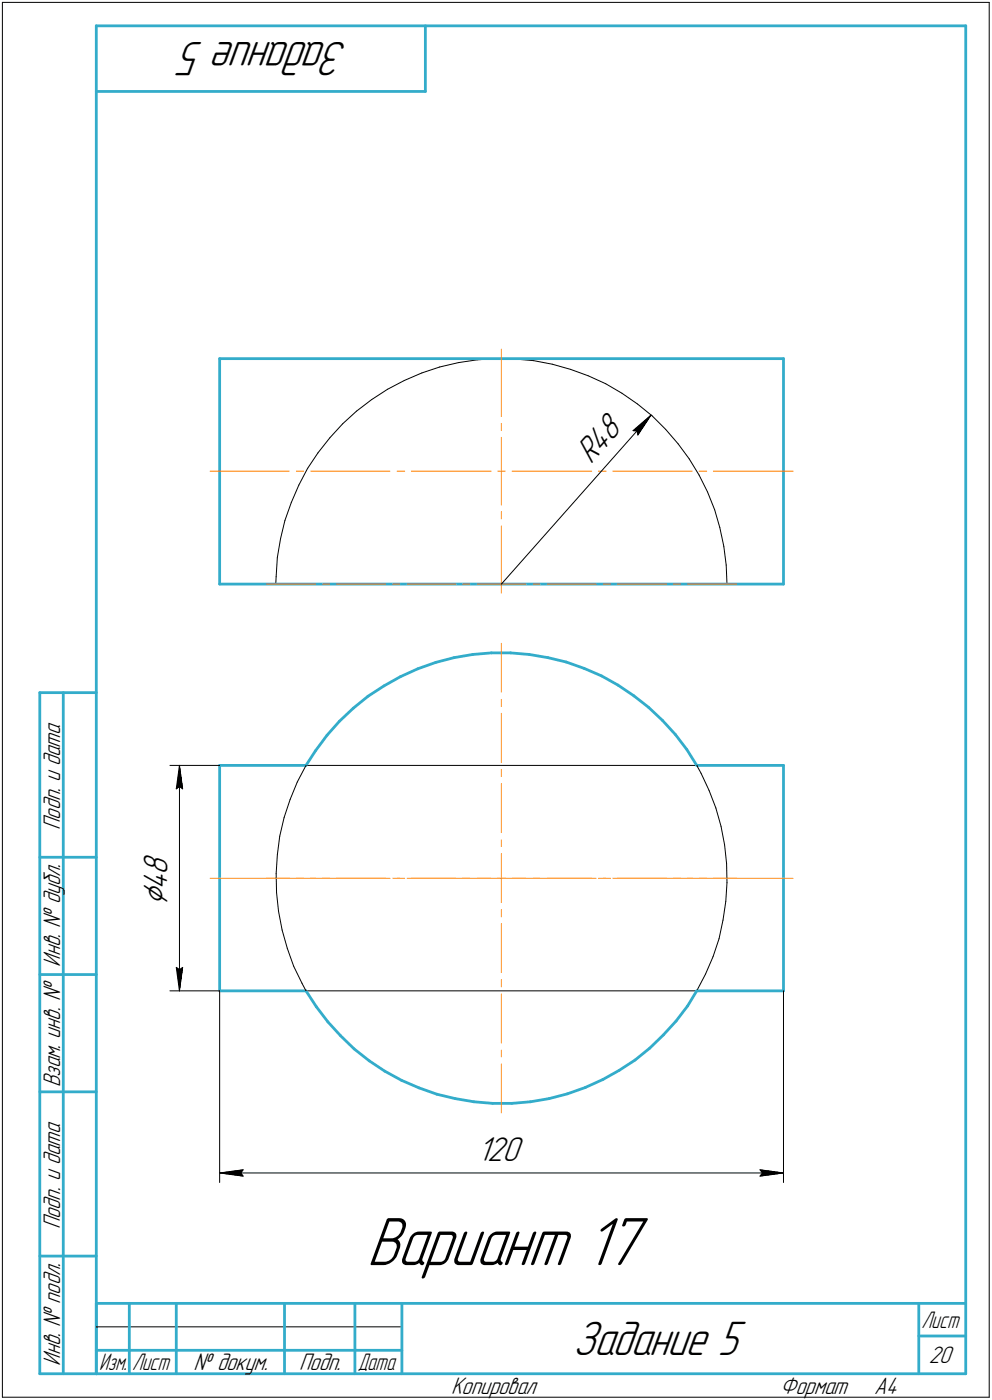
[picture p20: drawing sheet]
<svg xmlns="http://www.w3.org/2000/svg" width="211mm" height="298mm" viewBox="0 0 211 298" stroke-linecap="round" stroke-linejoin="round" font-family="sans-serif">
<defs><g id="words">
<text font-size="15.6" x="78" y="269.4">Вариант 17</text>
<g font-size="10.9">
<text x="74.1" y="9" transform="rotate(-180 74.1 9)">Задание 5</text>
<text x="121.9" y="288.5">Задание 5</text>
</g>
<text font-size="8.5" x="35.6" y="192.9" transform="rotate(-90 35.6 192.9)">Ç</text>
<g font-size="7.8">
<text x="125.8" y="99" transform="rotate(-48 125.8 99)">R48</text>
<text x="35.6" y="189.4" transform="rotate(-90 35.6 189.4)">4</text>
<text x="35.6" y="186.2" transform="rotate(-90 35.6 186.2)">8</text>
<text x="101.6" y="247.3">120</text>
</g>
<g font-size="5.4">
<text x="12.8" y="176.7" transform="rotate(-90 12.8 176.7)">Подп. и дата</text>
<text x="12.8" y="205.8" transform="rotate(-90 12.8 205.8)">Инв. № дубл.</text>
<text x="12.8" y="231.6" transform="rotate(-90 12.8 231.6)">Взам. инв. №</text>
<text x="12.8" y="261.7" transform="rotate(-90 12.8 261.7)">Подп. и дата</text>
<text x="12.8" y="290.8" transform="rotate(-90 12.8 290.8)">Инв. № подл.</text>
<text x="41.2" y="291.8">№ докум.</text>
<text x="63.6" y="291.8">Подп.</text>
<text x="197.6" y="290.3">20</text>
<text x="96" y="296.8">Копировал</text>
<text x="166" y="296.8">Формат</text>
<text x="186" y="296.8">A4</text>
</g>
<g font-size="5.3">
<text x="196.1" y="282.8">Лист</text>
<text x="21.1" y="291.8">Изм.</text>
<text x="28.1" y="291.8">Лист</text>
<text x="76.1" y="291.8">Дата</text>
</g>
</g></defs>
<g fill="#fff" stroke="#fff" stroke-width=".21">
<path d="M78.1 258.1h60.5zM78.1 258.2h60.5zM78.1 258.3h60.5zM78.1 258.4h60.5zM78.1 258.5h60.5zM78.1 258.6h60.5zM78.1 258.7h60.5zM78.1 258.7h60.5zM78.1 258.8h60.5zM78.1 258.9h60.5zM78.1 259h60.5zM78.1 259.1h60.5zM78.1 259.2h60.5zM78.1 259.2h60.5zM78.1 259.3h60.5zM78.1 259.4h60.5zM78.1 259.5h60.5zM78.1 259.6h60.5zM78.1 259.7h60.5zM78.1 259.8h60.5zM78.1 259.8h60.5zM78.1 259.9h60.5zM78.1 260h60.5zM78.1 260.1h60.5zM78.1 260.2h60.5zM78.1 260.3h60.5zM78.1 260.3h60.5zM78.1 260.4h60.5zM78.1 260.5h60.5zM78.1 260.6h60.5zM78.1 260.7h60.5zM78.1 260.8h60.5zM78.1 260.9h60.5zM78.1 260.9h60.5zM78.1 261h60.5zM78.1 261.1h60.5zM78.1 261.2h60.5zM78.1 261.3h60.5zM78.1 261.4h60.5zM78.1 261.5h60.5zM78.1 261.5h60.5zM78.1 261.6h60.5zM78.1 261.7h60.5zM78.1 261.8h60.5zM78.1 261.9h60.5zM78.1 262h60.5zM78.1 262h60.5zM78.1 262.1h60.5zM78.1 262.2h60.5zM78.1 262.3h60.5zM78.1 262.4h60.5zM78.1 262.5h60.5zM78.1 262.6h60.5zM78.1 262.6h60.5zM78.1 262.7h60.5zM78.1 262.8h60.5zM78.1 262.9h60.5zM78.1 263h60.5zM78.1 263.1h60.5zM78.1 263.1h60.5zM78.1 263.2h60.5zM78.1 263.3h60.5zM78.1 263.4h60.5zM78.1 263.5h60.5zM78.1 263.6h60.5zM78.1 263.7h60.5zM78.1 263.7h60.5zM78.1 263.8h60.5zM78.1 263.9h60.5zM78.1 264h60.5zM78.1 264.1h60.5zM78.1 264.2h60.5zM78.1 264.2h60.5zM78.1 264.3h60.5zM78.1 264.4h60.5zM78.1 264.5h60.5zM78.1 264.6h60.5zM78.1 264.7h60.5zM78.1 264.8h60.5zM78.1 264.8h60.5zM78.1 264.9h60.5zM78.1 265h60.5zM78.1 265.1h60.5zM78.1 265.2h60.5zM78.1 265.3h60.5zM78.1 265.3h60.5zM78.1 265.4h60.5zM78.1 265.5h60.5zM78.1 265.6h60.5zM78.1 265.7h60.5zM78.1 265.8h60.5zM78.1 265.9h60.5zM78.1 265.9h60.5zM78.1 266h60.5zM78.1 266.1h60.5zM78.1 266.2h60.5zM78.1 266.3h60.5zM78.1 266.4h60.5zM78.1 266.4h60.5zM78.1 266.5h60.5zM78.1 266.6h60.5zM78.1 266.7h60.5zM78.1 266.8h60.5zM78.1 266.9h60.5zM78.1 267h60.5zM78.1 267h60.5zM78.1 267.1h60.5zM78.1 267.2h60.5zM78.1 267.3h60.5zM78.1 267.4h60.5zM78.1 267.5h60.5zM78.1 267.5h60.5zM78.1 267.6h60.5zM78.1 267.7h60.5zM78.1 267.8h60.5zM78.1 267.9h60.5zM78.1 268h60.5zM78.1 268.1h60.5zM78.1 268.1h60.5zM78.1 268.2h60.5zM78.1 268.3h60.5zM78.1 268.4h60.5zM78.1 268.5h60.5zM78.1 268.6h60.5zM78.1 268.6h60.5zM78.1 268.7h60.5zM78.1 268.8h60.5zM78.1 268.9h60.5zM78.1 269h60.5zM78.1 269.1h60.5zM78.1 269.2h60.5zM78.1 269.2h60.5zM78.1 269.3h60.5zM78.1 269.4h60.5zM78.1 269.5h60.5zM78.1 269.6h60.5zM78.1 269.7h60.5zM78.1 269.7h60.5zM78.1 269.8h60.5zM78.1 269.9h60.5zM78.1 270h60.5zM78.1 270.1h60.5zM78.1 270.2h60.5zM78.1 270.3h60.5zM78.1 270.3h60.5zM78.1 270.4h60.5zM78.1 270.5h60.5zM78.1 270.6h60.5zM78.1 270.7h60.5zM78.1 270.8h60.5zM78.1 270.8h60.5zM78.1 270.9h60.5zM78.1 271h60.5zM78.1 271.1h60.5zM78.1 271.2h60.5zM78.1 271.3h60.5zM78.1 271.4h60.5zM78.1 271.4h60.5zM78.1 271.5h60.5zM78.1 271.6h60.5zM78.1 271.7h60.5zM78.1 271.8h60.5zM78.1 271.9h60.5zM78.1 271.9h60.5zM78.1 272h60.5zM78.1 272.1h60.5zM78.1 272.2h60.5zM78.1 272.3h60.5zM78.1 272.4h60.5z"/>
<path d="M29.9 181.3h7.3zM29.9 181.4h7.3zM29.9 181.4h7.3zM29.9 181.5h7.3zM29.9 181.6h7.3zM29.9 181.7h7.3zM29.9 181.8h7.3zM29.9 181.9h7.3zM29.9 181.9h7.3zM29.9 182h7.3zM29.9 182.1h7.3zM29.9 182.2h7.3zM29.9 182.3h7.3zM29.9 182.4h7.3zM29.9 182.5h7.3zM29.9 182.5h7.3zM29.9 182.6h7.3zM29.9 182.7h7.3zM29.9 182.8h7.3zM29.9 182.9h7.3zM29.9 183h7.3zM29.9 183h7.3zM29.9 183.1h7.3zM29.9 183.2h7.3zM29.9 183.3h7.3zM29.9 183.4h7.3zM29.9 183.5h7.3zM29.9 183.6h7.3zM29.9 183.6h7.3zM29.9 183.7h7.3zM29.9 183.8h7.3zM29.9 183.9h7.3zM29.9 184h7.3zM29.9 184.1h7.3zM29.9 184.1h7.3zM29.9 184.2h7.3zM29.9 184.3h7.3zM29.9 184.4h7.3zM29.9 184.5h7.3zM29.9 184.6h7.3zM29.9 184.7h7.3zM29.9 184.7h7.3zM29.9 184.8h7.3zM29.9 184.9h7.3zM29.9 185h7.3zM29.9 185.1h7.3zM29.9 185.2h7.3zM29.9 185.3h7.3zM29.9 185.3h7.3zM29.9 185.4h7.3zM29.9 185.5h7.3zM29.9 185.6h7.3zM29.9 185.7h7.3zM29.9 185.8h7.3zM29.9 185.8h7.3zM29.9 185.9h7.3zM29.9 186h7.3zM29.9 186.1h7.3zM29.9 186.2h7.3zM29.9 186.3h7.3zM29.9 186.4h7.3zM29.9 186.4h7.3zM29.9 186.5h7.3zM29.9 186.6h7.3zM29.9 186.7h7.3zM29.9 186.8h7.3zM29.9 186.9h7.3zM29.9 186.9h7.3zM29.9 187h7.3zM29.9 187.1h7.3zM29.9 187.2h7.3zM29.9 187.3h7.3zM29.9 187.4h7.3zM29.9 187.5h7.3zM29.9 187.5h7.3zM29.9 187.6h7.3zM29.9 187.7h7.3zM29.9 187.8h7.3zM29.9 187.9h7.3zM29.9 188h7.3zM29.9 188h7.3zM29.9 188.1h7.3zM29.9 188.2h7.3zM29.9 188.3h7.3zM29.9 188.4h7.3zM29.9 188.5h7.3zM29.9 188.6h7.3zM29.9 188.6h7.3zM29.9 188.7h7.3zM29.9 188.8h7.3zM29.9 188.9h7.3zM29.9 189h7.3zM29.9 189.1h7.3zM29.9 189.1h7.3zM29.9 189.2h7.3zM29.9 189.3h7.3zM29.9 189.4h7.3zM29.9 189.5h7.3zM29.9 189.6h7.3zM29.9 189.7h7.3zM29.9 189.7h7.3zM29.9 189.8h7.3zM29.9 189.9h7.3zM29.9 190h7.3zM29.9 190.1h7.3zM29.9 190.2h7.3zM29.9 190.2h7.3zM29.9 190.3h7.3zM29.9 190.4h7.3zM29.9 190.5h7.3zM29.9 190.6h7.3zM29.9 190.7h7.3zM29.9 190.8h7.3zM29.9 190.8h7.3zM29.9 190.9h7.3zM29.9 191h7.3zM29.9 191.1h7.3zM29.9 191.2h7.3zM29.9 191.3h7.3zM29.9 191.3h7.3zM29.9 191.4h7.3zM29.9 191.5h7.3zM29.9 191.6h7.3zM29.9 191.7h7.3zM29.9 191.8h7.3zM29.9 191.9h7.3zM29.9 191.9h7.3zM29.9 192h7.3zM29.9 192.1h7.3zM29.9 192.2h7.3zM29.9 192.3h7.3zM29.9 192.4h7.3zM29.9 192.4h7.3zM29.9 192.5h7.3zM29.9 192.6h7.3zM29.9 192.7h7.3zM29.9 192.8h7.3z"/>
<path d="M38.1 163.2h.3zM38.1 163.3h.3zM38 163.4h.4zM38 163.5h.4zM37.9 163.6h.5zM37.9 163.7h.6zM37.9 163.7h.6zM37.8 163.8h.8zM37.8 163.9h.8zM37.8 164h.9zM37.8 164.1h.9zM37.7 164.2h1zM37.7 164.3h1.1zM37.7 164.3h1.1zM37.6 164.4h1.3zM37.6 164.5h1.3zM37.5 164.6h1.4zM37.5 164.7h1.4zM37.4 164.8h1.5zM37.4 164.8h1.6zM37.4 164.9h1.6zM37.4 165h1.6zM37.4 165.1h1.6zM37.4 165.2h1.6zM37.4 165.3h1.6zM37.4 165.4h1.6zM37.4 165.4h1.7zM37.3 165.5h1.8zM37.3 165.6h1.8zM37.3 165.7h1.8zM37.3 165.8h1.8zM37.3 165.9h1.8zM37.3 165.9h1.8zM37.3 166h1.9zM37.3 166.1h1.9zM37.3 166.2h1.9zM37.3 166.3h1.9zM37.3 166.4h1.9zM37.3 166.5h1.9zM37.3 166.5h1.9zM37.3 166.6h1.9zM37.3 166.7h2zM37.3 166.8h2zM37.3 166.9h2zM37.3 167h2zM37.2 167h2.1zM37.2 167.1h2.1zM37.2 167.2h2.1zM37.2 167.3h2.2zM37.2 167.4h2.2zM37.2 167.5h2.2zM37.2 167.6h2.2zM37.2 167.6h2.2zM37.2 167.7h2.2zM37.1 167.8h2.3zM37.1 167.9h2.4zM37.1 168h2.4zM37.1 168.1h2.4zM37.1 168.1h2.4zM37.1 168.2h2.4zM37.1 168.3h2.4zM37.1 168.4h2.4z"/>
<path d="M37 205.5h2.5zM37.1 205.6h2.4zM37.1 205.7h2.4zM37.1 205.7h2.4zM37.1 205.8h2.4zM37.1 205.9h2.4zM37.1 206h2.4zM37.1 206.1h2.4zM37.1 206.2h2.3zM37.2 206.2h2.2zM37.2 206.3h2.2zM37.2 206.4h2.2zM37.2 206.5h2.2zM37.2 206.6h2.2zM37.2 206.7h2.2zM37.2 206.8h2.1zM37.2 206.8h2.1zM37.2 206.9h2.1zM37.3 207h2zM37.3 207.1h2zM37.3 207.2h2zM37.3 207.3h2zM37.3 207.3h1.9zM37.3 207.4h1.9zM37.3 207.5h1.9zM37.3 207.6h1.9zM37.3 207.7h1.9zM37.3 207.8h1.9zM37.3 207.9h1.9zM37.3 207.9h1.9zM37.3 208h1.8zM37.3 208.1h1.8zM37.3 208.2h1.8zM37.3 208.3h1.8zM37.3 208.4h1.8zM37.3 208.4h1.8zM37.4 208.5h1.7zM37.4 208.6h1.6zM37.4 208.7h1.6zM37.4 208.8h1.6zM37.4 208.9h1.6zM37.4 209h1.6zM37.4 209h1.6zM37.4 209.1h1.6zM37.4 209.2h1.5zM37.5 209.3h1.4zM37.5 209.4h1.4zM37.6 209.5h1.3zM37.6 209.5h1.3zM37.7 209.6h1.1zM37.7 209.7h1.1zM37.7 209.8h1zM37.8 209.9h.9zM37.8 210h.9zM37.8 210.1h.8zM37.8 210.1h.8zM37.9 210.2h.6zM37.9 210.3h.6zM37.9 210.4h.5zM38 210.5h.4zM38 210.6h.4zM38.1 210.7h.3zM38.1 210.7h.3z"/>
<path d="M101.6 241.6h10.2zM101.6 241.7h10.2zM101.6 241.8h10.2zM101.6 241.9h10.2zM101.6 242h10.2zM101.6 242.1h10.2zM101.6 242.1h10.2zM101.6 242.2h10.2zM101.6 242.3h10.2zM101.6 242.4h10.2zM101.6 242.5h10.2zM101.6 242.6h10.2zM101.6 242.7h10.2zM101.6 242.7h10.2zM101.6 242.8h10.2zM101.6 242.9h10.2zM101.6 243h10.2zM101.6 243.1h10.2zM101.6 243.2h10.2zM101.6 243.2h10.2zM101.6 243.3h10.2zM101.6 243.4h10.2zM101.6 243.5h10.2zM101.6 243.6h10.2zM101.6 243.7h10.2zM101.6 243.8h10.2zM101.6 243.8h10.2zM101.6 243.9h10.2zM101.6 244h10.2zM101.6 244.1h10.2zM101.6 244.2h10.2zM101.6 244.3h10.2zM101.6 244.3h10.2zM101.6 244.4h10.2zM101.6 244.5h10.2zM101.6 244.6h10.2zM101.6 244.7h10.2zM101.6 244.8h10.2zM101.6 244.9h10.2zM101.6 244.9h10.2zM101.6 245h10.2zM101.6 245.1h10.2zM101.6 245.2h10.2zM101.6 245.3h10.2zM101.6 245.4h10.2zM101.6 245.4h10.2zM101.6 245.5h10.2zM101.6 245.6h10.2zM101.6 245.7h10.2zM101.6 245.8h10.2zM101.6 245.9h10.2zM101.6 246h10.2zM101.6 246h10.2zM101.6 246.1h10.2zM101.6 246.2h10.2zM101.6 246.3h10.2zM101.6 246.4h10.2zM101.6 246.5h10.2zM101.6 246.5h10.2zM101.6 246.6h10.2zM101.6 246.7h10.2zM101.6 246.8h10.2zM101.6 246.9h10.2zM101.6 247h10.2zM101.6 247.1h10.2zM101.6 247.1h10.2zM101.6 247.2h10.2zM101.6 247.3h10.2zM101.6 247.4h10.2zM101.6 247.5h10.2zM101.6 247.6h10.2zM101.6 247.6h10.2zM101.6 247.7h10.2zM101.6 247.8h10.2zM101.6 247.9h10.2zM101.6 248h10.2zM101.6 248.1h10.2zM101.6 248.2h10.2zM101.6 248.2h10.2zM101.6 248.3h10.2zM101.6 248.4h10.2zM101.6 248.5h10.2zM101.6 248.6h10.2zM101.6 248.7h10.2z"/>
<path d="M51.6 248.7h.6zM51.1 248.8h1.1zM50.4 248.8h1.8zM49.8 248.9h2.4zM49.2 249h3zM48.5 249.1h3.7zM48.3 249.2h3.9zM48.1 249.3h4.1zM47.9 249.3h4.3zM47.7 249.4h4.5zM47.4 249.5h4.8zM47.2 249.6h5zM47 249.7h5.2zM46.7 249.8h5.5zM47 249.9h5.2zM47.2 249.9h5zM47.3 250h4.9zM47.6 250.1h4.6zM47.8 250.2h4.4zM47.9 250.3h4.3zM48.2 250.4h4zM48.3 250.4h3.9zM48.5 250.5h3.7zM49.2 250.6h3zM49.8 250.7h2.4zM50.4 250.8h1.8zM51.1 250.9h1.1zM51.6 251h.6z"/>
<path d="M161.2 248.7h.7zM161.2 248.8h1.3zM161.2 248.8h1.9zM161.2 248.9h2.5zM161.2 249h3.1zM161.2 249.1h3.7zM161.2 249.2h4zM161.2 249.3h4.2zM161.2 249.3h4.4zM161.2 249.4h4.7zM161.2 249.5h4.9zM161.2 249.6h5.1zM161.2 249.7h5.3zM161.2 249.8h5.5zM161.2 249.9h5.3zM161.2 249.9h5.2zM161.2 250h4.9zM161.2 250.1h4.7zM161.2 250.2h4.6zM161.2 250.3h4.3zM161.2 250.4h4.2zM161.2 250.4h4zM161.2 250.5h3.7zM161.2 250.6h3.1zM161.2 250.7h2.5zM161.2 250.8h1.9zM161.2 250.9h1.3zM161.2 251h.7z"/>
<path d="M138.3 88.5h.2zM138.2 88.6h.3zM138 88.6h.5zM137.8 88.7h.6zM137.7 88.8h.7zM137.5 88.9h.9zM137.3 89h1zM137.2 89.1h1.1zM137 89.2h1.3zM136.8 89.2h1.5zM136.7 89.3h1.6zM136.7 89.4h1.6zM136.6 89.5h1.6zM136.5 89.6h1.7zM136.4 89.7h1.8zM136.2 89.7h1.9zM136.1 89.8h2zM136.1 89.9h2zM136 90h2zM135.9 90.1h2.1zM135.8 90.2h2.2zM135.6 90.3h2.3zM135.6 90.3h2.3zM135.5 90.4h2.3zM135.4 90.5h2.4zM135.3 90.6h2.5zM135.2 90.7h2.5zM135 90.8h2.6zM135 90.8h2.6zM134.9 90.9h2.6zM134.8 91h2.6zM134.7 91.1h2.7zM134.6 91.2h2.7zM134.5 91.3h2.7zM134.4 91.4h2.8zM134.3 91.4h2.9zM134.2 91.5h2.9zM134.1 91.6h3zM133.9 91.7h3.1zM134.1 91.8h2.8zM134.2 91.9h2.7zM134.3 91.9h2.5zM134.4 92h2.3zM134.5 92.1h2.2zM134.5 92.2h2.2zM134.6 92.3h2zM134.7 92.4h1.9zM134.8 92.5h1.7zM134.9 92.5h1.5zM135 92.6h1.4zM135.1 92.7h1.2zM135.2 92.8h1zM135.3 92.9h.9zM135.4 93h.7zM135.5 93h.6zM135.6 93.1h.5zM135.6 93.2h.4zM135.7 93.3h.2z"/>
<path d="M129.1 86.9h.2zM129 87h.4zM128.9 87h.6zM128.9 87.1h.6zM128.8 87.2h.8zM128.7 87.3h1zM128.6 87.4h1.2zM128.5 87.5h1.4zM128.4 87.5h1.6zM128.4 87.6h1.7zM128.4 87.7h1.8zM128.3 87.8h2zM128.2 87.9h2.2zM128.1 88h2.4zM128 88.1h2.6zM127.9 88.1h2.7zM127.8 88.2h3zM127.8 88.3h3.1zM127.8 88.4h3.2zM127.7 88.5h3.4zM127.6 88.6h3.5zM127.5 88.6h3.7zM127.4 88.7h3.9zM127.3 88.8h4.1zM127.3 88.9h4.3zM127.2 89h4.5zM127.1 89.1h4.6zM127.1 89.2h4.7zM127 89.2h4.9zM126.9 89.3h5.1zM126.8 89.4h5.3zM126.7 89.5h5.5zM126.7 89.6h5.6zM126.6 89.7h5.8zM126.5 89.7h6zM126.4 89.8h6.2zM126.4 89.9h6.3zM126.3 90h6.5zM126.2 90.1h6.6zM126.2 90.2h6.7zM126.1 90.3h7zM126 90.3h7.2zM125.9 90.4h7.4zM125.8 90.5h7.5zM125.7 90.6h7.7zM125.7 90.7h7.8zM125.6 90.8h8zM125.6 90.8h8.1zM125.5 90.9h8.4zM125.4 91h8.5zM125.3 91.1h8.7zM125.2 91.2h8.9zM125.1 91.3h9.1zM125.1 91.4h9.2zM125.1 91.4h9.3zM125 91.5h9.5zM124.9 91.6h9.6zM124.8 91.7h9.6zM124.7 91.8h9.6zM124.6 91.9h9.6zM124.5 91.9h9.6zM124.5 92h9.5zM124.4 92.1h9.5zM124.4 92.2h9.5zM124.3 92.3h9.6zM124.2 92.4h9.6zM124.1 92.5h9.6zM124 92.5h9.6zM124 92.6h9.5zM123.9 92.7h9.5zM123.8 92.8h9.5zM123.7 92.9h9.6zM123.7 93h9.6zM123.6 93h9.6zM123.5 93.1h9.6zM123.4 93.2h9.6zM123.4 93.3h9.5zM123.3 93.4h9.5zM123.2 93.5h9.6zM123.1 93.6h9.6zM123 93.6h9.6zM123 93.7h9.6zM122.9 93.8h9.6zM122.9 93.9h9.5zM122.8 94h9.5zM122.7 94.1h9.5zM122.6 94.1h9.6zM122.5 94.2h9.6zM122.4 94.3h9.6zM122.3 94.4h9.7zM122.3 94.5h9.6zM122.3 94.6h9.5zM122.2 94.7h9.5zM122.1 94.7h9.6zM122 94.8h9.6zM121.9 94.9h9.6zM121.8 95h9.6zM121.8 95.1h9.6zM121.7 95.2h9.6zM121.6 95.2h9.6zM121.8 95.3h9.3zM121.8 95.4h9.3zM121.9 95.5h9.1zM122 95.6h8.9zM122.1 95.7h8.7zM122.2 95.8h8.5zM122.3 95.8h8.4zM122.4 95.9h8.2zM122.5 96h8.1zM122.6 96.1h7.9zM122.7 96.2h7.7zM122.8 96.3h7.5zM122.9 96.4h7.3zM122.9 96.4h7.2zM123.1 96.5h7zM123.2 96.6h6.8zM123.3 96.7h6.7zM123.4 96.8h6.5zM123.4 96.9h6.4zM123.5 96.9h6.2zM123.6 97h6zM123.8 97.1h5.7zM123.9 97.2h5.6zM124 97.3h5.5zM124 97.4h5.4zM124.1 97.5h5.2zM124.2 97.5h5zM124.3 97.6h4.8zM124.5 97.7h4.5zM124.5 97.8h4.4zM124.6 97.9h4.3zM124.7 98h4.2zM124.8 98h4zM124.9 98.1h3.8zM125 98.2h3.6zM125.1 98.3h3.4zM125.2 98.4h3.2zM125.3 98.5h3.1zM125.4 98.6h2.9zM125.5 98.6h2.8zM125.6 98.7h2.6zM125.6 98.8h2.5zM125.8 98.9h2.2zM125.9 99h2zM126 99.1h1.8zM126.1 99.1h1.7zM126.2 99.2h1.5zM126.2 99.3h1.5zM126.3 99.4h1.3zM126.5 99.5h1zM126.6 99.6h.8zM126.7 99.7h.6zM126.7 99.7h.6zM126.8 99.8h.4zM126.9 99.9h.2z"/>
</g>
<g fill="none" stroke="#000" stroke-width=".21">
<path d="M.5 .5v297zM.5 .5h210zM210.5 .5v297zM89.7 79.4l3.9-1.3zM93.6 78.1l3.9-.9zM97.5 77.2l4-.6zM101.5 76.6l4-.2zM105.5 76.4l4.1 .1zM109.6 76.5l3.9 .3zM113.5 76.8l4 .8zM117.5 77.6l3.9 1.1zM121.4 78.7l3.7 1.3z"/>
<path d="M65.4 99.7l-1.8 3.6zM67.6 96.4l-2.2 3.3zM70.2 93.2l-2.6 3.2zM72.9 90.3l3-2.8zM72.9 90.3l-2.7 2.9zM75.9 87.5l3.2-2.4zM79.1 85.1l3.4-2.2zM82.5 82.9l3.5-1.9zM86 81l3.7-1.6zM125.1 80l3.8 1.7zM128.9 81.7l3.4 2zM132.3 83.7l3.3 2.3z"/>
<path d="M134.7 91.7l.9 .1zM134.7 91.7l3.8-3.3zM135.6 91.8l.1 .8zM135.6 86l3.2 2.6zM138.5 88.4l-2.8 4.2zM138.5 88.4l-31.8 36zM138.8 88.6l2.8 2.8zM141.6 91.4l2.7 3.1zM144.3 94.5l2.3 3.2zM146.6 97.7l2.2 3.5zM59 118.7l-.2 4.1zM59.7 114.7l-.7 4z"/>
<path d="M60.6 110.8l-.9 3.9zM62 107l-1.4 3.8zM63.6 103.3l-1.6 3.7zM148.8 101.2l1.7 3.5zM150.5 104.7l1.6 3.8zM152.1 108.5l1.1 3.9zM153.2 112.4l.8 3.9zM154 116.3l.5 4zM58.8 122.8l-.1 1.6zM154.5 120.3l.2 4.1zM36.2 163h10.5zM37.5 168l.7-.5z"/>
<path d="M38.2 163l.7 5zM38.2 167.5l.7 .5zM38.2 163l-.7 5zM38.2 163v48zM59.5 178.1l-.5 3.9zM60.5 174.1l-1 4zM61.7 170.3l-1.2 3.8zM63.2 166.5l-1.5 3.8zM65.1 163h83.2zM65.1 163l-1.9 3.5zM148.3 163l.9 1.7zM149.2 164.7l1.7 3.6z"/>
<path d="M150.9 168.3l1.4 3.7zM152.3 172l1.1 3.9zM153.4 175.9l.8 4zM154.2 179.9l.4 4zM58.8 186v4.1zM58.8 190.1l.5 4zM59 182l-.2 4zM59.3 194.1l.7 3.9zM60 198l1.1 3.9zM153 199.9l-1.3 3.8zM153.8 195.9l-.8 4zM154.4 191.9l-.6 4z"/>
<path d="M154.6 183.9l.1 4.1zM154.7 188l-.3 3.9zM36.2 211h10.5zM37.5 206l.7 5zM37.5 206l.7 .5zM38.2 206.5l.7-.5zM38.9 206l-.7 5zM46.7 211v40.8zM61.1 201.9l1.4 3.8zM62.5 205.7l1.8 3.7zM64.3 209.4l.8 1.6zM65.1 211h83.2z"/>
<path d="M150.1 207.4l-1.8 3.6zM151.7 203.7l-1.6 3.7zM166.7 211v40.8zM46.7 249.8l5-.7zM46.7 249.8l5 .6zM46.7 249.8h120zM51.2 249.8l.5 .6zM51.7 249.1l-.5 .7zM161.7 250.4l5-.6zM161.7 249.1l.5 .7zM161.7 249.1l5 .7zM162.2 249.8l-.5 .6z"/>
<path d="M.5 297.5h210zM20.5 282.5h65z"/>
</g>
<g fill="none" stroke="#33acca" stroke-width=".59">
<path d="M20.5 5.5v287zM20.5 5.5h185zM20.5 19.5h70zM90.5 5.5v14zM205.5 5.5v287zM46.7 76.4h120zM46.7 76.4v48zM166.7 76.4v48zM46.7 124.4h120zM100.6 139.4l4-.4zM104.6 139h4zM108.6 139l4 .4z"/>
<path d="M112.6 139.4l4 .6zM8.5 147.5v145zM8.5 147.5h12zM13.5 147.5v145zM67.1 159.9l-2 3.1zM69.6 156.5l-2.5 3.4zM72.2 153.6l3-2.8zM72.2 153.6l-2.6 2.9zM75.2 150.8l3.1-2.5zM78.3 148.3l3.4-2.3zM81.7 146l3.5-1.9zM85.2 144.1l3.7-1.7z"/>
<path d="M88.9 142.4l3.8-1.3zM92.7 141.1l3.9-1.1zM96.6 140l4-.6zM116.6 140l3.9 1zM120.5 141l3.8 1.3zM124.3 142.3l3.7 1.6zM128 143.9l3.5 2zM131.5 145.9l3.4 2.3zM134.9 148.2l3.1 2.4zM138 150.6l3 2.8zM141 153.4l2.7 3zM143.7 156.4l2.4 3.2z"/>
<path d="M146.1 159.6l2.2 3.4zM46.7 163h18.4zM46.7 163v48zM148.3 163h18.4zM166.7 163v48zM8.5 182.5h12zM8.5 207.5h12zM46.7 211h18.4zM65.1 211l2.2 3.4zM67.3 214.4l2.5 3.2zM69.8 217.6l2.7 3zM143.8 217.4l-2.7 3z"/>
<path d="M146.3 214.2l-2.5 3.2zM148.3 211h18.4zM148.3 211l-2 3.2zM8.5 232.5h12zM72.5 220.6l2.9 2.8zM75.4 223.4l3.2 2.5zM78.6 225.9l3.3 2.2zM81.9 228.1l3.5 1.9zM85.4 230l3.8 1.6zM89.2 231.6l3.8 1.4zM93 233l3.9 .9zM96.9 233.9l3.9 .7z"/>
<path d="M100.8 234.6l4 .3zM104.8 234.9h4.1zM108.9 234.9l4-.3zM112.9 234.6l3.9-.7zM116.8 233.9l3.9-1zM120.7 232.9l3.8-1.3zM124.5 231.6l3.8-1.7zM128.3 229.9l3.4-2zM131.7 227.9l3.4-2.2zM135.1 225.7l3.2-2.5zM138.3 223.2l2.8-2.8zM8.5 267.5h12z"/>
<path d="M20.5 277.5h185zM20.5 277.5v15zM27.5 277.5v15zM37.5 277.5v15zM60.5 277.5v15zM75.5 277.5v15zM85.5 277.5v15zM195.5 277.5v15zM8.5 292.5h12zM20.5 292.5h185zM20.5 287.5h7zM27.5 287.5h10z"/>
<path d="M37.5 287.5h23zM60.5 287.5h15zM75.5 287.5h10zM195.5 284.5h10z"/>
</g>
<g fill="none" stroke="#ff8000" stroke-width=".21">
<path d="M106.7 74.3v14.3zM106.7 90.2v1.5zM106.7 93.1v7.2zM44.7 100.3h16.9zM63.1 100.3h1.5zM66.1 100.3h16.9zM84.5 100.3h1.6zM87.5 100.3h17zM105.9 100.3h1.6zM106.7 112v14.3zM106.7 109v1.5zM106.7 100.3v7.2z"/>
<path d="M109 100.3h16.9zM127.3 100.3h1.6zM130.4 100.3h16.9zM148.8 100.3h1.6zM151.8 100.3h16.9zM56.7 124.4h10.4zM68.7 124.4h1.4zM71.6 124.4h10.4zM83.6 124.4h1.5zM86.6 124.4h10.4zM98.5 124.4h1.5zM101.5 124.4h5.2z"/>
<path d="M106.7 137v10.4zM106.7 124.4h5.2zM113.5 124.4h1.4zM116.4 124.4h10.4zM128.4 124.4h1.5zM131.3 124.4h10.5zM143.3 124.4h1.5zM146.3 124.4h10.4zM106.7 148.9v1.6zM106.7 151.9v10.5zM106.7 163.8v1.6zM106.7 166.9v10.4z"/>
<path d="M106.7 178.8v1.5zM44.7 187h16.9zM56.7 187h10.4zM63.1 187h1.5zM66.1 187h16.9zM68.7 187h1.4zM71.6 187h10.4zM83.6 187h1.5zM84.5 187h1.6zM86.6 187h10.4zM87.5 187h17zM98.5 187h1.5z"/>
<path d="M101.5 187h5.2zM105.9 187h1.6zM106.7 196.7v10.4zM106.7 193.7v1.5zM106.7 187v5.2zM106.7 181.8v5.2zM106.7 187h5.2zM109 187h16.9zM113.5 187h1.4zM116.4 187h10.4zM127.3 187h1.6zM128.4 187h1.5z"/>
<path d="M130.4 187h16.9zM131.3 187h10.5zM143.3 187h1.5zM146.3 187h10.4zM148.8 187h1.6zM151.8 187h16.9zM106.7 211.7v10.4zM106.7 208.6v1.5zM106.7 226.6v10.4zM106.7 223.6v1.4z"/>
</g>
<g fill="#000" stroke="#000" stroke-width=".21">
<path d="M138.1 88.9h.2zM138 89h.2zM137.9 89.1h.2zM137.9 89.2h.2zM137.8 89.2h.2zM137.8 89.3h.1zM137.7 89.4h.2zM137.6 89.5h.2zM137.5 89.6h.3zM137.4 89.7h.4zM137.3 89.7h.4zM137.3 89.8h.3zM137.2 89.9h.4zM137.2 90h.3zM137.1 90.1h.3zM137 90.2h.4zM136.9 90.3h.4zM136.8 90.3h.4zM136.7 90.4h.5zM136.7 90.5h.5zM136.7 90.6h.4zM136.6 90.7h.5zM136.5 90.8h.5zM136.4 90.8h.5zM136.3 90.9h.6zM136.2 91h.6zM136.1 91.1h.6zM136.1 91.2h.6zM136.1 91.3h.6zM136 91.4h.6zM135.9 91.4h.7zM135.8 91.5h.7zM135.7 91.6h.7zM135.6 91.7h.8zM135.6 91.8h.7zM135.6 91.9h.6zM135.6 91.9h.6zM135.6 92h.5zM135.6 92.1h.5zM135.6 92.2h.5zM135.7 92.3h.3zM135.7 92.4h.2zM135.7 92.5h.2z"/>
<path d="M137.8 89h.2zM137.8 89.1h.1zM137.7 89.2h.2zM137.6 89.2h.2zM137.5 89.3h.3zM137.4 89.4h.3zM137.2 89.5h.4zM137.2 89.6h.3zM137.1 89.7h.3zM137 89.7h.3zM136.9 89.8h.4zM136.8 89.9h.4zM136.7 90h.5zM136.6 90.1h.5zM136.5 90.2h.5zM136.4 90.3h.5zM136.3 90.3h.5zM136.2 90.4h.5zM136.1 90.5h.6zM136 90.6h.7zM135.9 90.7h.7zM135.8 90.8h.7zM135.7 90.8h.7zM135.6 90.9h.7zM135.6 91h.6zM135.5 91.1h.6zM135.3 91.2h.8zM135.2 91.3h.9zM135.1 91.4h.9zM135 91.4h.9zM135 91.5h.8zM134.9 91.6h.8zM134.7 91.7h.9z"/>
<path d="M38 164.3h.2zM38 164.3h.2zM38 164.4h.2zM38 164.5h.2zM38 164.6h.2zM38 164.7h.2zM38 164.8h.2zM38 164.8h.2zM37.9 164.9h.3zM37.9 165h.3zM37.9 165.1h.3zM37.9 165.2h.3zM37.9 165.3h.3zM37.9 165.4h.3zM37.9 165.4h.3zM37.8 165.5h.4zM37.8 165.6h.4zM37.8 165.7h.4zM37.8 165.8h.4zM37.8 165.9h.4zM37.8 165.9h.4zM37.8 166h.4zM37.8 166.1h.4zM37.8 166.2h.4zM37.8 166.3h.4zM37.8 166.4h.4zM37.8 166.5h.4zM37.8 166.5h.4zM37.8 166.6h.4zM37.8 166.7h.4zM37.7 166.8h.5zM37.7 166.9h.5zM37.7 167h.5zM37.7 167h.5zM37.7 167.1h.5zM37.7 167.2h.5zM37.7 167.3h.5zM37.6 167.4h.6zM37.6 167.5h.6zM37.6 167.6h.5zM37.6 167.6h.4zM37.6 167.7h.2zM37.6 167.8h.2z"/>
<path d="M38.2 163.7h.2zM38.2 163.7h.2zM38.2 163.8h.2zM38.2 163.9h.2zM38.2 164h.2zM38.2 164.1h.2zM38.2 164.2h.2zM38.2 164.3h.2zM38.2 164.3h.2zM38.2 164.4h.2zM38.2 164.5h.2zM38.2 164.6h.2zM38.2 164.7h.2zM38.2 164.8h.2zM38.2 164.8h.2zM38.2 164.9h.3zM38.2 165h.3zM38.2 165.1h.3zM38.2 165.2h.3zM38.2 165.3h.3zM38.2 165.4h.3zM38.2 165.4h.3zM38.2 165.5h.4zM38.2 165.6h.4zM38.2 165.7h.4zM38.2 165.8h.4zM38.2 165.9h.4zM38.2 165.9h.4zM38.2 166h.4zM38.2 166.1h.5zM38.2 166.2h.5zM38.2 166.3h.5zM38.2 166.4h.5zM38.2 166.5h.5zM38.2 166.5h.5zM38.2 166.6h.5zM38.2 166.7h.5zM38.2 166.8h.6zM38.2 166.9h.6zM38.2 167h.6zM38.2 167h.6zM38.2 167.1h.6zM38.2 167.2h.6zM38.2 167.3h.6zM38.2 167.4h.7zM38.2 167.5h.7zM38.4 167.6h.5zM38.4 167.6h.5zM38.5 167.7h.4zM38.7 167.8h.2z"/>
<path d="M37.6 206.2h.2zM37.6 206.2h.2zM37.6 206.3h.4zM37.6 206.4h.5zM37.6 206.5h.6zM37.6 206.6h.6zM37.7 206.7h.5zM37.7 206.8h.5zM37.7 206.8h.5zM37.7 206.9h.5zM37.7 207h.5zM37.7 207.1h.5zM37.7 207.2h.5zM37.8 207.3h.4zM37.8 207.3h.4zM37.8 207.4h.4zM37.8 207.5h.4zM37.8 207.6h.4zM37.8 207.7h.4zM37.8 207.8h.4zM37.8 207.9h.4zM37.8 207.9h.4zM37.8 208h.4zM37.8 208.1h.4zM37.8 208.2h.4zM37.8 208.3h.4zM37.8 208.4h.4zM37.8 208.4h.4zM37.9 208.5h.3zM37.9 208.6h.3zM37.9 208.7h.3zM37.9 208.8h.3zM37.9 208.9h.3zM37.9 209h.3zM37.9 209h.3zM38 209.1h.2zM38 209.2h.2zM38 209.3h.2zM38 209.4h.2zM38 209.5h.2zM38 209.5h.2zM38 209.6h.2zM38 209.7h.2z"/>
<path d="M38.7 206.2h.2zM38.5 206.2h.4zM38.4 206.3h.5zM38.4 206.4h.5zM38.2 206.5h.7zM38.2 206.6h.7zM38.2 206.7h.6zM38.2 206.8h.6zM38.2 206.8h.6zM38.2 206.9h.6zM38.2 207h.6zM38.2 207.1h.6zM38.2 207.2h.6zM38.2 207.3h.5zM38.2 207.3h.5zM38.2 207.4h.5zM38.2 207.5h.5zM38.2 207.6h.5zM38.2 207.7h.5zM38.2 207.8h.5zM38.2 207.9h.5zM38.2 207.9h.4zM38.2 208h.4zM38.2 208.1h.4zM38.2 208.2h.4zM38.2 208.3h.4zM38.2 208.4h.4zM38.2 208.4h.4zM38.2 208.5h.3zM38.2 208.6h.3zM38.2 208.7h.3zM38.2 208.8h.3zM38.2 208.9h.3zM38.2 209h.3zM38.2 209h.3zM38.2 209.1h.2zM38.2 209.2h.2zM38.2 209.3h.2zM38.2 209.4h.2zM38.2 209.5h.2zM38.2 209.5h.2zM38.2 209.6h.2zM38.2 209.7h.2zM38.2 209.8h.2zM38.2 209.9h.2zM38.2 210h.2zM38.2 210.1h.2zM38.2 210.1h.2zM38.2 210.2h.2zM38.2 210.3h.2z"/>
<path d="M46.7 249.8h4.5zM47.4 249.9h3.9zM48 249.9h3.4zM48.7 250h2.8zM49.3 250.1h2.2zM49.9 250.2h1.7zM50.5 250.3h1.1zM51.1 250.4h.6z"/>
<path d="M51.1 249.2h.6zM50.5 249.3h1.1zM49.9 249.3h1.7zM49.3 249.4h2.2zM48.7 249.5h2.8zM48 249.6h3.4zM47.4 249.7h3.9z"/>
<path d="M161.8 249.2h.6zM161.9 249.3h1.1zM162 249.3h1.7zM162 249.4h2.3zM162.1 249.5h2.7zM162.1 249.6h3.4zM162.2 249.7h3.9z"/>
<path d="M162.2 249.8h4.5zM162.2 249.9h3.9zM162.1 249.9h3.4zM162.1 250h2.7zM162 250.1h2.3zM162 250.2h1.7zM161.9 250.3h1.1zM161.8 250.4h.6z"/>
</g>
<use href="#words"/>
</svg>
